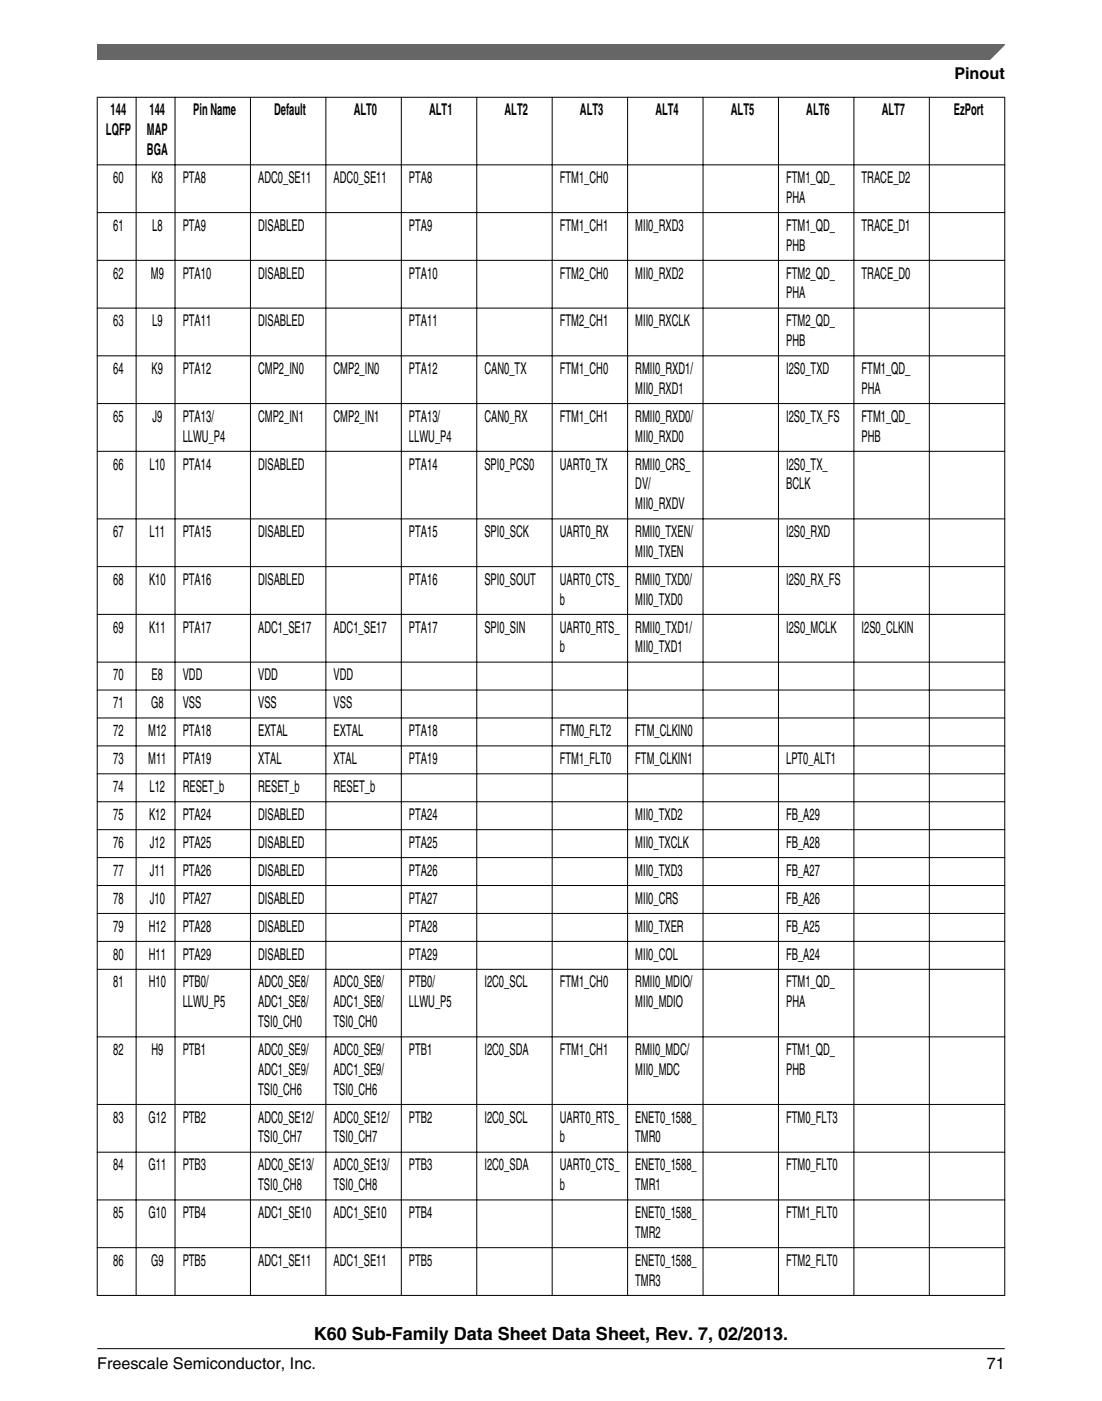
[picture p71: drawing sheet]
<svg xmlns="http://www.w3.org/2000/svg" width="216mm" height="274mm" viewBox="0 0 216 274" stroke-linecap="round" stroke-linejoin="round" font-family="sans-serif">
<defs><g id="words">
<text font-size="3.5" x="61.5" y="262.3">K60 Sub-Family Data Sheet Data Sheet, Rev. 7, 02/2013.</text>
<g font-size="3.2">
<text x="187" y="15.5">Pinout</text>
<text x="21.7" y="22.6">144</text>
<text x="29.3" y="22.6">144</text>
<text x="37.8" y="22.6">Pin Name</text>
<text x="53.7" y="22.6">Default</text>
<text x="69.3" y="22.6">ALT0</text>
<text x="84.1" y="22.6">ALT1</text>
<text x="98.8" y="22.6">ALT2</text>
<text x="113.6" y="22.6">ALT3</text>
<text x="128.4" y="22.6">ALT4</text>
<text x="143.2" y="22.6">ALT5</text>
<text x="158" y="22.6">ALT6</text>
<text x="172.7" y="22.6">ALT7</text>
<text x="186.9" y="22.6">EzPort</text>
<text x="20.8" y="26.5">LQFP</text>
<text x="28.8" y="26.5">MAP</text>
<text x="22.2" y="35.8">60</text>
<text x="28.8" y="30.4">BGA</text>
<text x="29.7" y="35.8">K8</text>
<text x="35.8" y="35.8">PTA8</text>
<text x="50.6" y="35.8">ADC0_SE11</text>
<text x="65.3" y="35.8">ADC0_SE11</text>
<text x="80.1" y="35.8">PTA8</text>
<text x="109.7" y="35.8">FTM1_CH0</text>
<text x="154" y="35.8">FTM1_QD_</text>
<text x="168.8" y="35.8">TRACE_D2</text>
<text x="154" y="39.7">PHA</text>
<text x="22.2" y="45.2">61</text>
<text x="29.8" y="45.2">L8</text>
<text x="35.8" y="45.2">PTA9</text>
<text x="50.6" y="45.2">DISABLED</text>
<text x="80.1" y="45.2">PTA9</text>
<text x="109.7" y="45.2">FTM1_CH1</text>
<text x="124.5" y="45.2">MII0_RXD3</text>
<text x="154" y="45.2">FTM1_QD_</text>
<text x="168.8" y="45.2">TRACE_D1</text>
<text x="154" y="49.1">PHB</text>
<text x="22.2" y="54.5">62</text>
<text x="29.6" y="54.5">M9</text>
<text x="35.8" y="54.5">PTA10</text>
<text x="50.6" y="54.5">DISABLED</text>
<text x="80.1" y="54.5">PTA10</text>
<text x="109.7" y="54.5">FTM2_CH0</text>
<text x="124.5" y="54.5">MII0_RXD2</text>
<text x="154" y="54.5">FTM2_QD_</text>
<text x="154" y="58.4">PHA</text>
<text x="168.8" y="54.5">TRACE_D0</text>
<text x="22.2" y="63.9">63</text>
<text x="29.8" y="63.9">L9</text>
<text x="35.8" y="63.9">PTA11</text>
<text x="50.6" y="63.9">DISABLED</text>
<text x="80.1" y="63.9">PTA11</text>
<text x="109.7" y="63.9">FTM2_CH1</text>
<text x="124.5" y="63.9">MII0_RXCLK</text>
<text x="154" y="63.9">FTM2_QD_</text>
<text x="154" y="67.8">PHB</text>
<text x="22.2" y="73.2">64</text>
<text x="29.7" y="73.2">K9</text>
<text x="35.8" y="73.2">PTA12</text>
<text x="50.6" y="73.2">CMP2_IN0</text>
<text x="65.3" y="73.2">CMP2_IN0</text>
<text x="80.1" y="73.2">PTA12</text>
<text x="94.9" y="73.2">CAN0_TX</text>
<text x="109.7" y="73.2">FTM1_CH0</text>
<text x="124.5" y="73.2">RMII0_RXD1/</text>
<text x="124.5" y="77.1">MII0_RXD1</text>
<text x="154" y="73.2">I2S0_TXD</text>
<text x="168.8" y="73.2">FTM1_QD_</text>
<text x="168.8" y="77.1">PHA</text>
<text x="22.2" y="82.6">65</text>
<text x="29.9" y="82.6">J9</text>
<text x="35.8" y="82.6">PTA13/</text>
<text x="50.6" y="82.6">CMP2_IN1</text>
<text x="65.3" y="82.6">CMP2_IN1</text>
<text x="80.1" y="82.6">PTA13/</text>
<text x="94.9" y="82.6">CAN0_RX</text>
<text x="109.7" y="82.6">FTM1_CH1</text>
<text x="124.5" y="82.6">RMII0_RXD0/</text>
<text x="154" y="82.6">I2S0_TX_FS</text>
<text x="168.8" y="82.6">FTM1_QD_</text>
<text x="35.8" y="86.5">LLWU_P4</text>
<text x="80.1" y="86.5">LLWU_P4</text>
<text x="124.5" y="86.5">MII0_RXD0</text>
<text x="168.8" y="86.5">PHB</text>
<text x="22.2" y="91.9">66</text>
<text x="29.3" y="91.9">L10</text>
<text x="35.8" y="91.9">PTA14</text>
<text x="50.6" y="91.9">DISABLED</text>
<text x="80.1" y="91.9">PTA14</text>
<text x="94.9" y="91.9">SPI0_PCS0</text>
<text x="109.7" y="91.9">UART0_TX</text>
<text x="124.5" y="91.9">RMII0_CRS_</text>
<text x="124.5" y="95.8">DV/</text>
<text x="154" y="91.9">I2S0_TX_</text>
<text x="154" y="95.8">BCLK</text>
<text x="124.5" y="99.7">MII0_RXDV</text>
<text x="22.2" y="105.2">67</text>
<text x="29.3" y="105.2">L11</text>
<text x="35.8" y="105.2">PTA15</text>
<text x="50.6" y="105.2">DISABLED</text>
<text x="80.1" y="105.2">PTA15</text>
<text x="94.9" y="105.2">SPI0_SCK</text>
<text x="109.7" y="105.2">UART0_RX</text>
<text x="124.5" y="105.2">RMII0_TXEN/</text>
<text x="154" y="105.2">I2S0_RXD</text>
<text x="124.5" y="109">MII0_TXEN</text>
<text x="22.2" y="114.5">68</text>
<text x="29.2" y="114.5">K10</text>
<text x="35.8" y="114.5">PTA16</text>
<text x="50.6" y="114.5">DISABLED</text>
<text x="80.1" y="114.5">PTA16</text>
<text x="94.9" y="114.5">SPI0_SOUT</text>
<text x="109.7" y="114.5">UART0_CTS_</text>
<text x="109.7" y="118.4">b</text>
<text x="124.5" y="114.5">RMII0_TXD0/</text>
<text x="124.5" y="118.4">MII0_TXD0</text>
<text x="154" y="114.5">I2S0_RX_FS</text>
<text x="22.2" y="123.9">69</text>
<text x="29.2" y="123.9">K11</text>
<text x="35.8" y="123.9">PTA17</text>
<text x="50.6" y="123.9">ADC1_SE17</text>
<text x="65.3" y="123.9">ADC1_SE17</text>
<text x="80.1" y="123.9">PTA17</text>
<text x="94.9" y="123.9">SPI0_SIN</text>
<text x="109.7" y="123.9">UART0_RTS_</text>
<text x="124.5" y="123.9">RMII0_TXD1/</text>
<text x="154" y="123.9">I2S0_MCLK</text>
<text x="168.8" y="123.9">I2S0_CLKIN</text>
<text x="109.7" y="127.7">b</text>
<text x="124.5" y="127.7">MII0_TXD1</text>
<text x="22.2" y="133.2">70</text>
<text x="29.7" y="133.2">E8</text>
<text x="35.8" y="133.2">VDD</text>
<text x="50.6" y="133.2">VDD</text>
<text x="65.3" y="133.2">VDD</text>
<text x="22.2" y="138.7">71</text>
<text x="29.6" y="138.7">G8</text>
<text x="35.8" y="138.7">VSS</text>
<text x="50.6" y="138.7">VSS</text>
<text x="65.3" y="138.7">VSS</text>
<text x="22.2" y="144.1">72</text>
<text x="22.2" y="149.6">73</text>
<text x="29" y="144.1">M12</text>
<text x="29" y="149.6">M11</text>
<text x="35.8" y="144.1">PTA18</text>
<text x="35.8" y="149.6">PTA19</text>
<text x="50.6" y="144.1">EXTAL</text>
<text x="50.6" y="149.6">XTAL</text>
<text x="65.3" y="144.1">EXTAL</text>
<text x="65.3" y="149.6">XTAL</text>
<text x="80.1" y="144.1">PTA18</text>
<text x="80.1" y="149.6">PTA19</text>
<text x="109.7" y="144.1">FTM0_FLT2</text>
<text x="109.7" y="149.6">FTM1_FLT0</text>
<text x="124.5" y="144.1">FTM_CLKIN0</text>
<text x="124.5" y="149.6">FTM_CLKIN1</text>
<text x="154" y="149.6">LPT0_ALT1</text>
<text x="22.2" y="155.1">74</text>
<text x="29.3" y="155.1">L12</text>
<text x="35.8" y="155.1">RESET_b</text>
<text x="50.6" y="155.1">RESET_b</text>
<text x="65.3" y="155.1">RESET_b</text>
<text x="22.2" y="160.5">75</text>
<text x="29.2" y="160.5">K12</text>
<text x="35.8" y="160.5">PTA24</text>
<text x="50.6" y="160.5">DISABLED</text>
<text x="80.1" y="160.5">PTA24</text>
<text x="124.5" y="160.5">MII0_TXD2</text>
<text x="154" y="160.5">FB_A29</text>
<text x="22.2" y="166">76</text>
<text x="29.4" y="166">J12</text>
<text x="35.8" y="166">PTA25</text>
<text x="50.6" y="166">DISABLED</text>
<text x="80.1" y="166">PTA25</text>
<text x="124.5" y="166">MII0_TXCLK</text>
<text x="154" y="166">FB_A28</text>
<text x="22.2" y="171.5">77</text>
<text x="29.4" y="171.5">J11</text>
<text x="35.8" y="171.5">PTA26</text>
<text x="50.6" y="171.5">DISABLED</text>
<text x="80.1" y="171.5">PTA26</text>
<text x="124.5" y="171.5">MII0_TXD3</text>
<text x="154" y="171.5">FB_A27</text>
<text x="22.2" y="176.9">78</text>
<text x="29.4" y="176.9">J10</text>
<text x="35.8" y="176.9">PTA27</text>
<text x="50.6" y="176.9">DISABLED</text>
<text x="80.1" y="176.9">PTA27</text>
<text x="124.5" y="176.9">MII0_CRS</text>
<text x="154" y="176.9">FB_A26</text>
<text x="22.2" y="182.4">79</text>
<text x="29.1" y="182.4">H12</text>
<text x="35.8" y="182.4">PTA28</text>
<text x="50.6" y="182.4">DISABLED</text>
<text x="80.1" y="182.4">PTA28</text>
<text x="124.5" y="182.4">MII0_TXER</text>
<text x="154" y="182.4">FB_A25</text>
<text x="22.2" y="187.9">80</text>
<text x="29.1" y="187.9">H11</text>
<text x="35.8" y="187.9">PTA29</text>
<text x="50.6" y="187.9">DISABLED</text>
<text x="80.1" y="187.9">PTA29</text>
<text x="124.5" y="187.9">MII0_COL</text>
<text x="154" y="187.9">FB_A24</text>
<text x="22.2" y="193.4">81</text>
<text x="29.1" y="193.4">H10</text>
<text x="35.8" y="193.4">PTB0/</text>
<text x="35.8" y="197.2">LLWU_P5</text>
<text x="50.6" y="193.4">ADC0_SE8/</text>
<text x="50.6" y="197.2">ADC1_SE8/</text>
<text x="65.3" y="193.4">ADC0_SE8/</text>
<text x="65.3" y="197.2">ADC1_SE8/</text>
<text x="80.1" y="193.4">PTB0/</text>
<text x="80.1" y="197.2">LLWU_P5</text>
<text x="94.9" y="193.4">I2C0_SCL</text>
<text x="109.7" y="193.4">FTM1_CH0</text>
<text x="124.5" y="193.4">RMII0_MDIO/</text>
<text x="124.5" y="197.2">MII0_MDIO</text>
<text x="154" y="193.4">FTM1_QD_</text>
<text x="154" y="197.2">PHA</text>
<text x="50.6" y="201.1">TSI0_CH0</text>
<text x="65.3" y="201.1">TSI0_CH0</text>
<text x="22.2" y="206.6">82</text>
<text x="29.7" y="206.6">H9</text>
<text x="35.8" y="206.6">PTB1</text>
<text x="50.6" y="206.6">ADC0_SE9/</text>
<text x="65.3" y="206.6">ADC0_SE9/</text>
<text x="80.1" y="206.6">PTB1</text>
<text x="94.9" y="206.6">I2C0_SDA</text>
<text x="109.7" y="206.6">FTM1_CH1</text>
<text x="124.5" y="206.6">RMII0_MDC/</text>
<text x="154" y="206.6">FTM1_QD_</text>
<text x="50.6" y="210.5">ADC1_SE9/</text>
<text x="50.6" y="214.3">TSI0_CH6</text>
<text x="65.3" y="210.5">ADC1_SE9/</text>
<text x="65.3" y="214.3">TSI0_CH6</text>
<text x="124.5" y="210.5">MII0_MDC</text>
<text x="154" y="210.5">PHB</text>
<text x="22.2" y="219.8">83</text>
<text x="29.1" y="219.8">G12</text>
<text x="35.8" y="219.8">PTB2</text>
<text x="50.6" y="219.8">ADC0_SE12/</text>
<text x="65.3" y="219.8">ADC0_SE12/</text>
<text x="80.1" y="219.8">PTB2</text>
<text x="94.9" y="219.8">I2C0_SCL</text>
<text x="109.7" y="219.8">UART0_RTS_</text>
<text x="124.5" y="219.8">ENET0_1588_</text>
<text x="154" y="219.8">FTM0_FLT3</text>
<text x="50.6" y="223.7">TSI0_CH7</text>
<text x="65.3" y="223.7">TSI0_CH7</text>
<text x="109.7" y="223.7">b</text>
<text x="124.5" y="223.7">TMR0</text>
<text x="22.2" y="229.2">84</text>
<text x="29.1" y="229.2">G11</text>
<text x="35.8" y="229.2">PTB3</text>
<text x="50.6" y="229.2">ADC0_SE13/</text>
<text x="50.6" y="233">TSI0_CH8</text>
<text x="65.3" y="229.2">ADC0_SE13/</text>
<text x="65.3" y="233">TSI0_CH8</text>
<text x="80.1" y="229.2">PTB3</text>
<text x="94.9" y="229.2">I2C0_SDA</text>
<text x="109.7" y="229.2">UART0_CTS_</text>
<text x="109.7" y="233">b</text>
<text x="124.5" y="229.2">ENET0_1588_</text>
<text x="124.5" y="233">TMR1</text>
<text x="154" y="229.2">FTM0_FLT0</text>
<text x="22.2" y="238.5">85</text>
<text x="29.1" y="238.5">G10</text>
<text x="35.8" y="238.5">PTB4</text>
<text x="50.6" y="238.5">ADC1_SE10</text>
<text x="65.3" y="238.5">ADC1_SE10</text>
<text x="80.1" y="238.5">PTB4</text>
<text x="124.5" y="238.5">ENET0_1588_</text>
<text x="154" y="238.5">FTM1_FLT0</text>
<text x="124.5" y="242.4">TMR2</text>
<text x="22.2" y="247.9">86</text>
<text x="29.6" y="247.9">G9</text>
<text x="35.8" y="247.9">PTB5</text>
<text x="50.6" y="247.9">ADC1_SE11</text>
<text x="65.3" y="247.9">ADC1_SE11</text>
<text x="80.1" y="247.9">PTB5</text>
<text x="124.5" y="247.9">ENET0_1588_</text>
<text x="124.5" y="251.7">TMR3</text>
<text x="154" y="247.9">FTM2_FLT0</text>
<text x="19" y="268">Freescale Semiconductor, Inc.</text>
<text x="193.3" y="268">71</text>
</g>
</g></defs>
<g fill="none" stroke="#000" stroke-width=".2">
<path d="M19 19h177.9M19 19v234.7M26.7 19v234.7M34.3 19v234.7M49.1 19v234.7M63.8 19v234.7M78.6 19v234.7M93.4 19v234.7M108.2 19v234.7M123 19v234.7M137.7 19v234.7M152.5 19v234.7"/>
<path d="M167.3 19v234.7M182.1 19v234.7M196.8 19v234.7M19 32.3h177.9M19 41.6h177.9M19 51h177.9M19 60.3h177.9M19 69.7h177.9M19 79h177.9M19 88.4h177.9M19 101.6h177.9M19 110.9h177.9"/>
<path d="M19 120.3h177.9M19 129.6h177.9M19 135.1h177.9M19 140.6h177.9M19 146h177.9M19 151.5h177.9M19 157h177.9M19 162.5h177.9M19 167.9h177.9M19 173.4h177.9M19 178.9h177.9M19 184.3h177.9"/>
<path d="M19 189.8h177.9M19 203h177.9M19 216.3h177.9M19 225.6h177.9M19 234.9h177.9M19 244.3h177.9M19 253.6h177.9"/>
</g>
<path d="M19 8.7h177.8l-5.6 3h-172.2z" fill="#666"/>
<path d="M19 11.7v-3h177.8l-3 3" fill="none" stroke="#666" stroke-width=".28"/>
<path d="M19 264.1h177.8" fill="none" stroke="#000" stroke-width=".2"/>
<use href="#words"/>
</svg>
